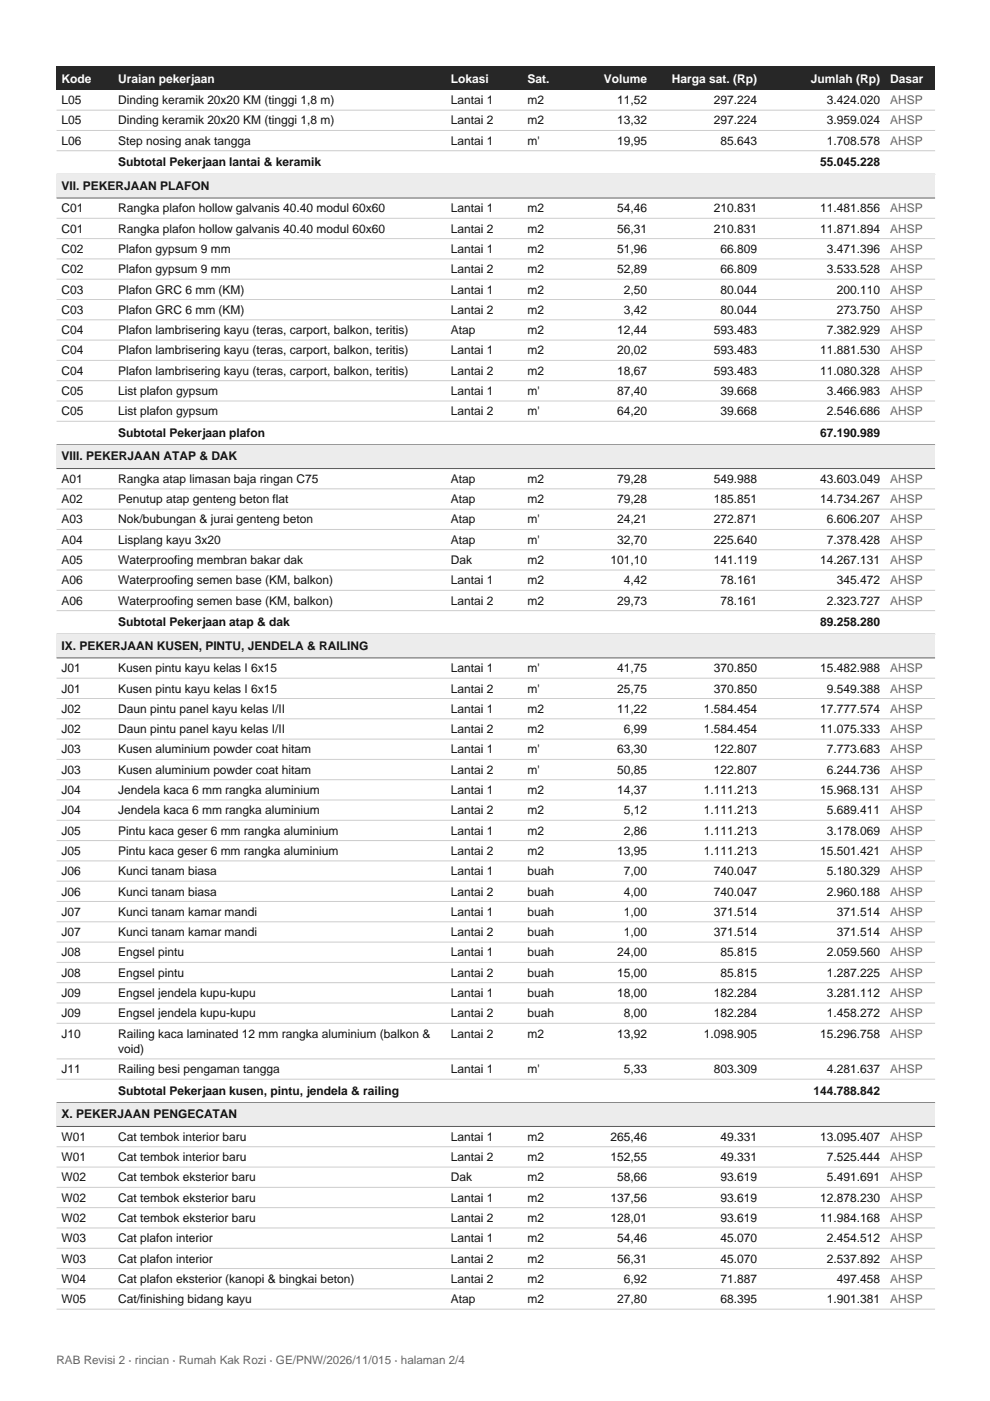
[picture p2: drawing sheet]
<svg xmlns="http://www.w3.org/2000/svg" width="210mm" height="297mm" viewBox="0 0 210 297" stroke-linecap="round" stroke-linejoin="round" font-family="sans-serif">
<defs><g id="words">
<g font-size="2.5" fill="#fff">
<text x="13.1" y="17.5">Kode</text>
<text x="25" y="17.5">Uraian pekerjaan</text>
<text x="95.6" y="17.5">Lokasi</text>
<text x="111.8" y="17.5">Sat.</text>
<text x="128.1" y="17.5">Volume</text>
<text x="142.4" y="17.5">Harga sat. (Rp)</text>
<text x="171.9" y="17.5">Jumlah (Rp)</text>
<text x="188.7" y="17.5">Dasar</text>
</g>
<g font-size="2.5" fill="#121212">
<text x="13.1" y="22.1">L05</text>
<text x="25" y="22.1">Dinding keramik 20x20 KM (tinggi 1,8 m)</text>
<text x="95.6" y="22.1">Lantai 1</text>
<text x="111.8" y="22.1">m2</text>
<text x="130.9" y="22.1">11,52</text>
<text x="151.3" y="22.1">297.224</text>
<text x="175.3" y="22.1">3.424.020</text>
<text x="13.1" y="26.4">L05</text>
<text x="25" y="26.4">Dinding keramik 20x20 KM (tinggi 1,8 m)</text>
<text x="95.6" y="26.4">Lantai 2</text>
<text x="111.8" y="26.4">m2</text>
<text x="130.9" y="26.4">13,32</text>
<text x="151.3" y="26.4">297.224</text>
<text x="175.3" y="26.4">3.959.024</text>
<text x="13.1" y="30.7">L06</text>
<text x="25" y="30.7">Step nosing anak tangga</text>
<text x="25" y="35.2">Subtotal Pekerjaan lantai &amp; keramik</text>
<text x="95.6" y="30.7">Lantai 1</text>
<text x="111.8" y="30.7">m'</text>
<text x="130.9" y="30.7">19,95</text>
<text x="152.7" y="30.7">85.643</text>
<text x="173.9" y="35.2">55.045.228</text>
<text x="175.3" y="30.7">1.708.578</text>
<text x="13.1" y="40.2">VII. PEKERJAAN PLAFON</text>
<text x="13.1" y="45">C01</text>
<text x="25" y="45">Rangka plafon hollow galvanis 40.40 modul 60x60</text>
<text x="95.6" y="45">Lantai 1</text>
<text x="111.8" y="45">m2</text>
<text x="130.9" y="45">54,46</text>
<text x="151.3" y="45">210.831</text>
<text x="173.9" y="45">11.481.856</text>
<text x="13.1" y="49.3">C01</text>
<text x="13.1" y="53.6">C02</text>
<text x="25" y="49.3">Rangka plafon hollow galvanis 40.40 modul 60x60</text>
<text x="25" y="53.6">Plafon gypsum 9 mm</text>
<text x="95.6" y="49.3">Lantai 2</text>
<text x="95.6" y="53.6">Lantai 1</text>
<text x="111.8" y="49.3">m2</text>
<text x="111.8" y="53.6">m2</text>
<text x="130.9" y="49.3">56,31</text>
<text x="130.9" y="53.6">51,96</text>
<text x="151.3" y="49.3">210.831</text>
<text x="152.7" y="53.6">66.809</text>
<text x="173.9" y="49.3">11.871.894</text>
<text x="175.3" y="53.6">3.471.396</text>
<text x="13.1" y="57.9">C02</text>
<text x="25" y="57.9">Plafon gypsum 9 mm</text>
<text x="95.6" y="57.9">Lantai 2</text>
<text x="111.8" y="57.9">m2</text>
<text x="130.9" y="57.9">52,89</text>
<text x="152.7" y="57.9">66.809</text>
<text x="175.3" y="57.9">3.533.528</text>
<text x="13.1" y="62.2">C03</text>
<text x="25" y="62.2">Plafon GRC 6 mm (KM)</text>
<text x="95.6" y="62.2">Lantai 1</text>
<text x="111.8" y="62.2">m2</text>
<text x="132.3" y="62.2">2,50</text>
<text x="152.7" y="62.2">80.044</text>
<text x="177.4" y="62.2">200.110</text>
<text x="13.1" y="66.5">C03</text>
<text x="13.1" y="70.8">C04</text>
<text x="25" y="66.5">Plafon GRC 6 mm (KM)</text>
<text x="25" y="70.8">Plafon lambrisering kayu (teras, carport, balkon, teritis)</text>
<text x="95.6" y="66.5">Lantai 2</text>
<text x="95.6" y="70.8">Atap</text>
<text x="111.8" y="66.5">m2</text>
<text x="111.8" y="70.8">m2</text>
<text x="130.9" y="70.8">12,44</text>
<text x="132.3" y="66.5">3,42</text>
<text x="151.3" y="70.8">593.483</text>
<text x="152.7" y="66.5">80.044</text>
<text x="175.3" y="70.8">7.382.929</text>
<text x="177.4" y="66.5">273.750</text>
<text x="13.1" y="75.1">C04</text>
<text x="25" y="75.1">Plafon lambrisering kayu (teras, carport, balkon, teritis)</text>
<text x="95.6" y="75.1">Lantai 1</text>
<text x="111.8" y="75.1">m2</text>
<text x="130.9" y="75.1">20,02</text>
<text x="151.3" y="75.1">593.483</text>
<text x="173.9" y="75.1">11.881.530</text>
<text x="13.1" y="79.4">C04</text>
<text x="13.1" y="83.7">C05</text>
<text x="25" y="79.4">Plafon lambrisering kayu (teras, carport, balkon, teritis)</text>
<text x="25" y="83.7">List plafon gypsum</text>
<text x="95.6" y="79.4">Lantai 2</text>
<text x="95.6" y="83.7">Lantai 1</text>
<text x="111.8" y="79.4">m2</text>
<text x="111.8" y="83.7">m'</text>
<text x="130.9" y="79.4">18,67</text>
<text x="130.9" y="83.7">87,40</text>
<text x="151.3" y="79.4">593.483</text>
<text x="152.7" y="83.7">39.668</text>
<text x="173.9" y="79.4">11.080.328</text>
<text x="175.3" y="83.7">3.466.983</text>
<text x="13.1" y="88.1">C05</text>
<text x="25" y="88.1">List plafon gypsum</text>
<text x="95.6" y="88.1">Lantai 2</text>
<text x="111.8" y="88.1">m'</text>
<text x="130.9" y="88.1">64,20</text>
<text x="152.7" y="88.1">39.668</text>
<text x="175.3" y="88.1">2.546.686</text>
<text x="25" y="92.6">Subtotal Pekerjaan plafon</text>
<text x="173.9" y="92.6">67.190.989</text>
<text x="13.1" y="97.6">VIII. PEKERJAAN ATAP &amp; DAK</text>
<text x="13.1" y="102.4">A01</text>
<text x="13.1" y="106.7">A02</text>
<text x="25" y="102.4">Rangka atap limasan baja ringan C75</text>
<text x="25" y="106.7">Penutup atap genteng beton flat</text>
<text x="95.6" y="102.4">Atap</text>
<text x="95.6" y="106.7">Atap</text>
<text x="111.8" y="102.4">m2</text>
<text x="111.8" y="106.7">m2</text>
<text x="130.9" y="102.4">79,28</text>
<text x="130.9" y="106.7">79,28</text>
<text x="151.3" y="102.4">549.988</text>
<text x="151.3" y="106.7">185.851</text>
<text x="173.9" y="102.4">43.603.049</text>
<text x="173.9" y="106.7">14.734.267</text>
<text x="13.1" y="111">A03</text>
<text x="25" y="111">Nok/bubungan &amp; jurai genteng beton</text>
<text x="95.6" y="111">Atap</text>
<text x="111.8" y="111">m'</text>
<text x="130.9" y="111">24,21</text>
<text x="151.3" y="111">272.871</text>
<text x="175.3" y="111">6.606.207</text>
<text x="13.1" y="115.3">A04</text>
<text x="13.1" y="119.6">A05</text>
<text x="25" y="115.3">Lisplang kayu 3x20</text>
<text x="25" y="119.6">Waterproofing membran bakar dak</text>
<text x="95.6" y="115.3">Atap</text>
<text x="95.6" y="119.6">Dak</text>
<text x="111.8" y="115.3">m'</text>
<text x="111.8" y="119.6">m2</text>
<text x="129.5" y="119.6">101,10</text>
<text x="130.9" y="115.3">32,70</text>
<text x="151.3" y="115.3">225.640</text>
<text x="151.3" y="119.6">141.119</text>
<text x="173.9" y="119.6">14.267.131</text>
<text x="175.3" y="115.3">7.378.428</text>
<text x="13.1" y="123.9">A06</text>
<text x="25" y="123.9">Waterproofing semen base (KM, balkon)</text>
<text x="95.6" y="123.9">Lantai 1</text>
<text x="111.8" y="123.9">m2</text>
<text x="132.3" y="123.9">4,42</text>
<text x="152.7" y="123.9">78.161</text>
<text x="177.4" y="123.9">345.472</text>
<text x="13.1" y="128.2">A06</text>
<text x="25" y="128.2">Waterproofing semen base (KM, balkon)</text>
<text x="95.6" y="128.2">Lantai 2</text>
<text x="111.8" y="128.2">m2</text>
<text x="130.9" y="128.2">29,73</text>
<text x="152.7" y="128.2">78.161</text>
<text x="175.3" y="128.2">2.323.727</text>
<text x="13.1" y="137.7">IX. PEKERJAAN KUSEN, PINTU, JENDELA &amp; RAILING</text>
<text x="25" y="132.7">Subtotal Pekerjaan atap &amp; dak</text>
<text x="173.9" y="132.7">89.258.280</text>
<text x="13.1" y="142.5">J01</text>
<text x="25" y="142.5">Kusen pintu kayu kelas I 6x15</text>
<text x="95.6" y="142.5">Lantai 1</text>
<text x="111.8" y="142.5">m'</text>
<text x="130.9" y="142.5">41,75</text>
<text x="151.3" y="142.5">370.850</text>
<text x="173.9" y="142.5">15.482.988</text>
<text x="13.1" y="146.8">J01</text>
<text x="25" y="146.8">Kusen pintu kayu kelas I 6x15</text>
<text x="95.6" y="146.8">Lantai 2</text>
<text x="111.8" y="146.8">m'</text>
<text x="130.9" y="146.8">25,75</text>
<text x="151.3" y="146.8">370.850</text>
<text x="175.3" y="146.8">9.549.388</text>
<text x="13.1" y="151.1">J02</text>
<text x="13.1" y="155.4">J02</text>
<text x="25" y="151.1">Daun pintu panel kayu kelas I/II</text>
<text x="25" y="155.4">Daun pintu panel kayu kelas I/II</text>
<text x="95.6" y="151.1">Lantai 1</text>
<text x="95.6" y="155.4">Lantai 2</text>
<text x="111.8" y="151.1">m2</text>
<text x="111.8" y="155.4">m2</text>
<text x="130.9" y="151.1">11,22</text>
<text x="132.3" y="155.4">6,99</text>
<text x="149.2" y="151.1">1.584.454</text>
<text x="149.2" y="155.4">1.584.454</text>
<text x="173.9" y="151.1">17.777.574</text>
<text x="173.9" y="155.4">11.075.333</text>
<text x="13.1" y="159.7">J03</text>
<text x="25" y="159.7">Kusen aluminium powder coat hitam</text>
<text x="95.6" y="159.7">Lantai 1</text>
<text x="111.8" y="159.7">m'</text>
<text x="130.9" y="159.7">63,30</text>
<text x="151.3" y="159.7">122.807</text>
<text x="175.3" y="159.7">7.773.683</text>
<text x="13.1" y="164">J03</text>
<text x="25" y="164">Kusen aluminium powder coat hitam</text>
<text x="95.6" y="164">Lantai 2</text>
<text x="111.8" y="164">m'</text>
<text x="130.9" y="164">50,85</text>
<text x="151.3" y="164">122.807</text>
<text x="175.3" y="164">6.244.736</text>
<text x="13.1" y="168.3">J04</text>
<text x="13.1" y="172.6">J04</text>
<text x="25" y="168.3">Jendela kaca 6 mm rangka aluminium</text>
<text x="25" y="172.6">Jendela kaca 6 mm rangka aluminium</text>
<text x="95.6" y="168.3">Lantai 1</text>
<text x="95.6" y="172.6">Lantai 2</text>
<text x="111.8" y="168.3">m2</text>
<text x="111.8" y="172.6">m2</text>
<text x="130.9" y="168.3">14,37</text>
<text x="132.3" y="172.6">5,12</text>
<text x="149.2" y="168.3">1.111.213</text>
<text x="149.2" y="172.6">1.111.213</text>
<text x="173.9" y="168.3">15.968.131</text>
<text x="175.3" y="172.6">5.689.411</text>
<text x="13.1" y="177">J05</text>
<text x="25" y="177">Pintu kaca geser 6 mm rangka aluminium</text>
<text x="95.6" y="177">Lantai 1</text>
<text x="111.8" y="177">m2</text>
<text x="132.3" y="177">2,86</text>
<text x="149.2" y="177">1.111.213</text>
<text x="175.3" y="177">3.178.069</text>
<text x="13.1" y="181.3">J05</text>
<text x="13.1" y="185.6">J06</text>
<text x="25" y="181.3">Pintu kaca geser 6 mm rangka aluminium</text>
<text x="25" y="185.6">Kunci tanam biasa</text>
<text x="95.6" y="181.3">Lantai 2</text>
<text x="95.6" y="185.6">Lantai 1</text>
<text x="111.8" y="181.3">m2</text>
<text x="111.8" y="185.6">buah</text>
<text x="130.9" y="181.3">13,95</text>
<text x="132.3" y="185.6">7,00</text>
<text x="149.2" y="181.3">1.111.213</text>
<text x="151.3" y="185.6">740.047</text>
<text x="173.9" y="181.3">15.501.421</text>
<text x="175.3" y="185.6">5.180.329</text>
<text x="13.1" y="189.9">J06</text>
<text x="25" y="189.9">Kunci tanam biasa</text>
<text x="95.6" y="189.9">Lantai 2</text>
<text x="111.8" y="189.9">buah</text>
<text x="132.3" y="189.9">4,00</text>
<text x="151.3" y="189.9">740.047</text>
<text x="175.3" y="189.9">2.960.188</text>
<text x="13.1" y="194.2">J07</text>
<text x="25" y="194.2">Kunci tanam kamar mandi</text>
<text x="95.6" y="194.2">Lantai 1</text>
<text x="111.8" y="194.2">buah</text>
<text x="132.3" y="194.2">1,00</text>
<text x="151.3" y="194.2">371.514</text>
<text x="177.4" y="194.2">371.514</text>
<text x="13.1" y="198.5">J07</text>
<text x="13.1" y="202.8">J08</text>
<text x="25" y="198.5">Kunci tanam kamar mandi</text>
<text x="25" y="202.8">Engsel pintu</text>
<text x="95.6" y="198.5">Lantai 2</text>
<text x="95.6" y="202.8">Lantai 1</text>
<text x="111.8" y="198.5">buah</text>
<text x="111.8" y="202.8">buah</text>
<text x="130.9" y="202.8">24,00</text>
<text x="132.3" y="198.5">1,00</text>
<text x="151.3" y="198.5">371.514</text>
<text x="152.7" y="202.8">85.815</text>
<text x="175.3" y="202.8">2.059.560</text>
<text x="177.4" y="198.5">371.514</text>
<text x="13.1" y="207.1">J08</text>
<text x="25" y="207.1">Engsel pintu</text>
<text x="95.6" y="207.1">Lantai 2</text>
<text x="111.8" y="207.1">buah</text>
<text x="130.9" y="207.1">15,00</text>
<text x="152.7" y="207.1">85.815</text>
<text x="175.3" y="207.1">1.287.225</text>
<text x="13.1" y="211.4">J09</text>
<text x="13.1" y="215.7">J09</text>
<text x="25" y="211.4">Engsel jendela kupu-kupu</text>
<text x="25" y="215.7">Engsel jendela kupu-kupu</text>
<text x="95.6" y="211.4">Lantai 1</text>
<text x="95.6" y="215.7">Lantai 2</text>
<text x="111.8" y="211.4">buah</text>
<text x="111.8" y="215.7">buah</text>
<text x="130.9" y="211.4">18,00</text>
<text x="132.3" y="215.7">8,00</text>
<text x="151.3" y="211.4">182.284</text>
<text x="151.3" y="215.7">182.284</text>
<text x="175.3" y="211.4">3.281.112</text>
<text x="175.3" y="215.7">1.458.272</text>
<text x="13.1" y="220">J10</text>
<text x="25" y="220">Railing kaca laminated 12 mm rangka aluminium (balkon &amp;</text>
<text x="95.6" y="220">Lantai 2</text>
<text x="111.8" y="220">m2</text>
<text x="130.9" y="220">13,92</text>
<text x="149.2" y="220">1.098.905</text>
<text x="173.9" y="220">15.296.758</text>
<text x="13.1" y="227.5">J11</text>
<text x="25" y="223.2">void)</text>
<text x="25" y="227.5">Railing besi pengaman tangga</text>
<text x="95.6" y="227.5">Lantai 1</text>
<text x="111.8" y="227.5">m'</text>
<text x="132.3" y="227.5">5,33</text>
<text x="151.3" y="227.5">803.309</text>
<text x="175.3" y="227.5">4.281.637</text>
<text x="25" y="232.1">Subtotal Pekerjaan kusen, pintu, jendela &amp; railing</text>
<text x="172.5" y="232.1">144.788.842</text>
<text x="13.1" y="237.1">X. PEKERJAAN PENGECATAN</text>
<text x="13.1" y="241.9">W01</text>
<text x="25" y="241.9">Cat tembok interior baru</text>
<text x="95.6" y="241.9">Lantai 1</text>
<text x="111.8" y="241.9">m2</text>
<text x="129.5" y="241.9">265,46</text>
<text x="152.7" y="241.9">49.331</text>
<text x="173.9" y="241.9">13.095.407</text>
<text x="13.1" y="246.2">W01</text>
<text x="13.1" y="250.5">W02</text>
<text x="25" y="246.2">Cat tembok interior baru</text>
<text x="25" y="250.5">Cat tembok eksterior baru</text>
<text x="95.6" y="246.2">Lantai 2</text>
<text x="95.6" y="250.5">Dak</text>
<text x="111.8" y="246.2">m2</text>
<text x="111.8" y="250.5">m2</text>
<text x="129.5" y="246.2">152,55</text>
<text x="130.9" y="250.5">58,66</text>
<text x="152.7" y="246.2">49.331</text>
<text x="152.7" y="250.5">93.619</text>
<text x="175.3" y="246.2">7.525.444</text>
<text x="175.3" y="250.5">5.491.691</text>
<text x="13.1" y="254.8">W02</text>
<text x="25" y="254.8">Cat tembok eksterior baru</text>
<text x="95.6" y="254.8">Lantai 1</text>
<text x="111.8" y="254.8">m2</text>
<text x="129.5" y="254.8">137,56</text>
<text x="152.7" y="254.8">93.619</text>
<text x="173.9" y="254.8">12.878.230</text>
<text x="13.1" y="259.1">W02</text>
<text x="13.1" y="263.4">W03</text>
<text x="25" y="259.1">Cat tembok eksterior baru</text>
<text x="25" y="263.4">Cat plafon interior</text>
<text x="95.6" y="259.1">Lantai 2</text>
<text x="95.6" y="263.4">Lantai 1</text>
<text x="111.8" y="259.1">m2</text>
<text x="111.8" y="263.4">m2</text>
<text x="129.5" y="259.1">128,01</text>
<text x="130.9" y="263.4">54,46</text>
<text x="152.7" y="259.1">93.619</text>
<text x="152.7" y="263.4">45.070</text>
<text x="173.9" y="259.1">11.984.168</text>
<text x="175.3" y="263.4">2.454.512</text>
<text x="13.1" y="267.7">W03</text>
<text x="25" y="267.7">Cat plafon interior</text>
<text x="95.6" y="267.7">Lantai 2</text>
<text x="111.8" y="267.7">m2</text>
<text x="130.9" y="267.7">56,31</text>
<text x="152.7" y="267.7">45.070</text>
<text x="175.3" y="267.7">2.537.892</text>
<text x="13.1" y="272">W04</text>
<text x="25" y="272">Cat plafon eksterior (kanopi &amp; bingkai beton)</text>
<text x="95.6" y="272">Lantai 2</text>
<text x="111.8" y="272">m2</text>
<text x="132.3" y="272">6,92</text>
<text x="152.7" y="272">71.887</text>
<text x="177.4" y="272">497.458</text>
<text x="13.1" y="276.3">W05</text>
<text x="25" y="276.3">Cat/finishing bidang kayu</text>
<text x="95.6" y="276.3">Atap</text>
<text x="111.8" y="276.3">m2</text>
<text x="130.9" y="276.3">27,80</text>
<text x="152.7" y="276.3">68.395</text>
<text x="175.3" y="276.3">1.901.381</text>
</g>
<g font-size="2.5" fill="#666">
<text x="188.7" y="22.1">AHSP</text>
<text x="188.7" y="26.4">AHSP</text>
<text x="188.7" y="30.7">AHSP</text>
<text x="188.7" y="45">AHSP</text>
<text x="188.7" y="49.3">AHSP</text>
<text x="188.7" y="53.6">AHSP</text>
<text x="188.7" y="57.9">AHSP</text>
<text x="188.7" y="62.2">AHSP</text>
<text x="188.7" y="66.5">AHSP</text>
<text x="188.7" y="70.8">AHSP</text>
<text x="188.7" y="75.1">AHSP</text>
<text x="188.7" y="79.4">AHSP</text>
<text x="188.7" y="83.7">AHSP</text>
<text x="188.7" y="88.1">AHSP</text>
<text x="188.7" y="102.4">AHSP</text>
<text x="188.7" y="106.7">AHSP</text>
<text x="188.7" y="111">AHSP</text>
<text x="188.7" y="115.3">AHSP</text>
<text x="188.7" y="119.6">AHSP</text>
<text x="188.7" y="123.9">AHSP</text>
<text x="188.7" y="128.2">AHSP</text>
<text x="188.7" y="142.5">AHSP</text>
<text x="188.7" y="146.8">AHSP</text>
<text x="188.7" y="151.1">AHSP</text>
<text x="188.7" y="155.4">AHSP</text>
<text x="188.7" y="159.7">AHSP</text>
<text x="188.7" y="164">AHSP</text>
<text x="188.7" y="168.3">AHSP</text>
<text x="188.7" y="172.6">AHSP</text>
<text x="188.7" y="177">AHSP</text>
<text x="188.7" y="181.3">AHSP</text>
<text x="188.7" y="185.6">AHSP</text>
<text x="188.7" y="189.9">AHSP</text>
<text x="188.7" y="194.2">AHSP</text>
<text x="188.7" y="198.5">AHSP</text>
<text x="188.7" y="202.8">AHSP</text>
<text x="188.7" y="207.1">AHSP</text>
<text x="188.7" y="211.4">AHSP</text>
<text x="188.7" y="215.7">AHSP</text>
<text x="188.7" y="220">AHSP</text>
<text x="188.7" y="227.5">AHSP</text>
<text x="188.7" y="241.9">AHSP</text>
<text x="188.7" y="246.2">AHSP</text>
<text x="188.7" y="250.5">AHSP</text>
<text x="188.7" y="254.8">AHSP</text>
<text x="188.7" y="259.1">AHSP</text>
<text x="188.7" y="263.4">AHSP</text>
<text x="188.7" y="267.7">AHSP</text>
<text x="188.7" y="272">AHSP</text>
<text x="188.7" y="276.3">AHSP</text>
<text x="12" y="289.3">RAB Revisi 2 · rincian · Rumah Kak Rozi · GE/PNW/2026/11/015 · halaman 2/4</text>
</g>
</g></defs>
<path d="M12 14.1h186.3v4.9h-186.3z" fill="#1f2933"/>
<path d="M12 23.4h186.3M12 27.7h186.3M12 32h186.3" fill="none" stroke="#ccc" stroke-width=".21"/>
<path d="M12 37h186.3" fill="none" stroke="#595959" stroke-width=".21"/>
<path d="M12 37h186.3v5h-186.3z" fill="#e8edf2"/>
<path d="M12 42h186.3M12 94.3h186.3" fill="none" stroke="#595959" stroke-width=".21"/>
<path d="M12 46.3h186.3M12 50.6h186.3M12 54.9h186.3M12 59.2h186.3M12 63.5h186.3M12 67.8h186.3M12 72.1h186.3M12 76.4h186.3M12 80.7h186.3M12 85h186.3M12 89.3h186.3" fill="none" stroke="#ccc" stroke-width=".21"/>
<path d="M12 94.3h186.3v5h-186.3z" fill="#e8edf2"/>
<path d="M12 99.3h186.3M12 134.5h186.3" fill="none" stroke="#595959" stroke-width=".21"/>
<path d="M12 103.6h186.3M12 107.9h186.3M12 112.3h186.3M12 116.6h186.3M12 120.9h186.3M12 125.2h186.3M12 129.5h186.3" fill="none" stroke="#ccc" stroke-width=".21"/>
<path d="M12 134.5h186.3v5h-186.3z" fill="#e8edf2"/>
<path d="M12 139.5h186.3M12 233.8h186.3" fill="none" stroke="#595959" stroke-width=".21"/>
<g fill="none" stroke="#ccc" stroke-width=".21">
<path d="M12 143.8h186.3M12 148.1h186.3M12 152.4h186.3M12 156.7h186.3M12 161h186.3M12 165.3h186.3M12 169.6h186.3M12 173.9h186.3M12 178.2h186.3M12 182.5h186.3M12 186.8h186.3M12 191.1h186.3"/>
<path d="M12 195.4h186.3M12 199.7h186.3M12 204h186.3M12 208.4h186.3M12 212.7h186.3M12 217h186.3M12 224.5h186.3M12 228.8h186.3"/>
</g>
<path d="M12 233.8h186.3v5h-186.3z" fill="#e8edf2"/>
<path d="M12 238.8h186.3" fill="none" stroke="#595959" stroke-width=".21"/>
<path d="M12 243.1h186.3M12 247.4h186.3M12 251.7h186.3M12 256h186.3M12 260.3h186.3M12 264.7h186.3M12 269h186.3M12 273.3h186.3M12 277.6h186.3" fill="none" stroke="#ccc" stroke-width=".21"/>
<use href="#words"/>
</svg>
